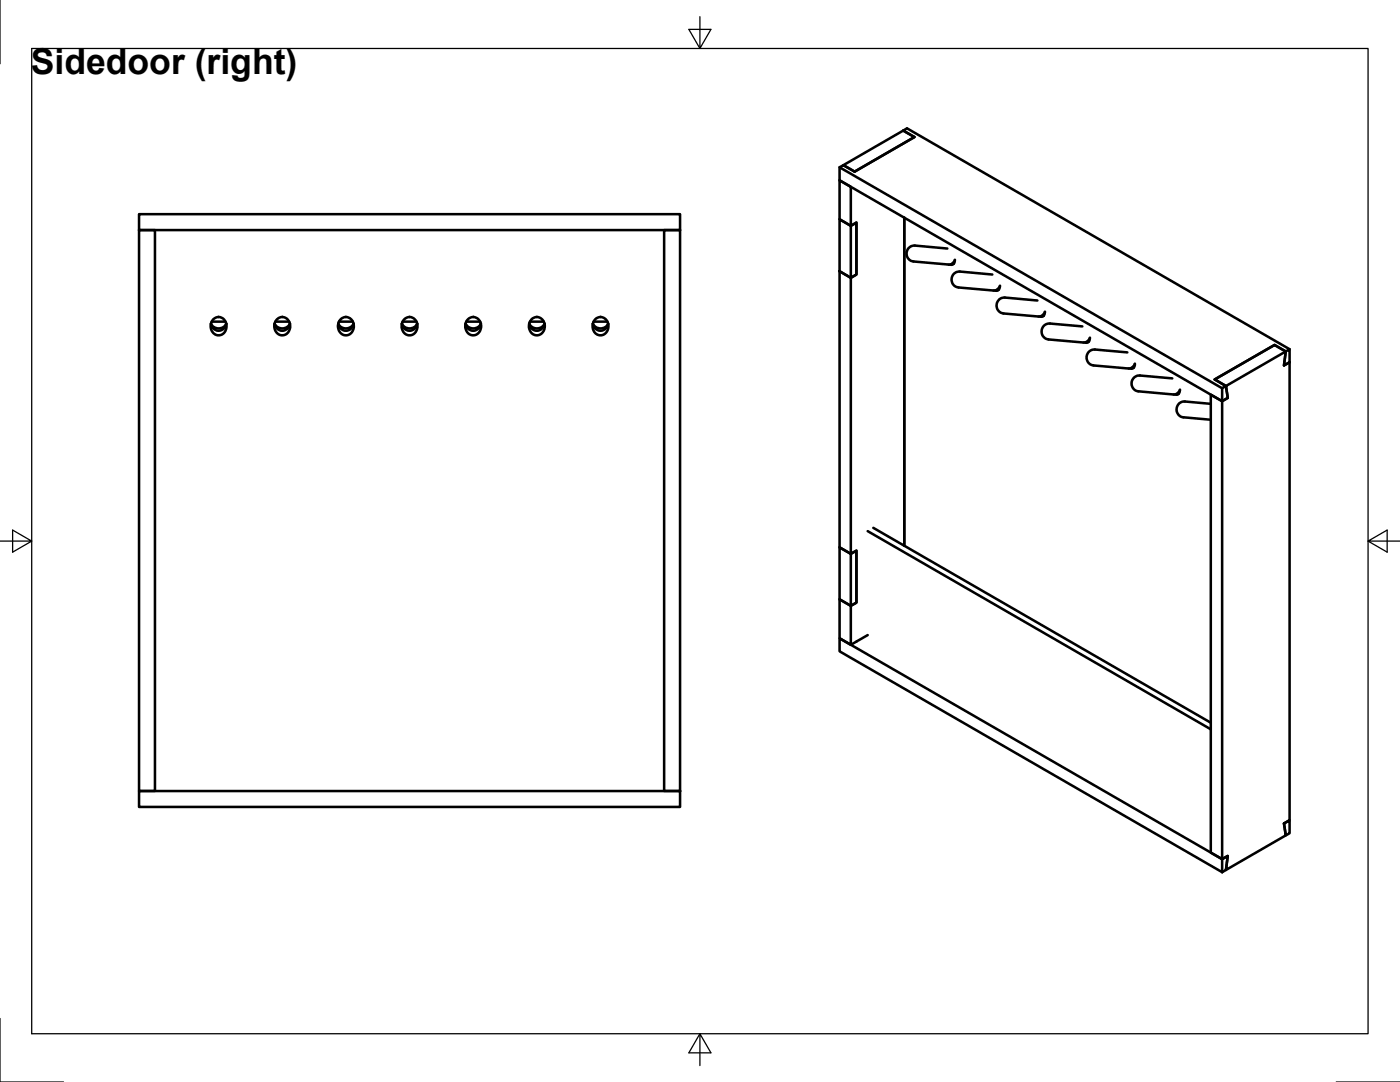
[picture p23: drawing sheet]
<svg xmlns="http://www.w3.org/2000/svg" width="279mm" height="216mm" viewBox="0 0 279 216" stroke-linecap="round" stroke-linejoin="round" font-family="sans-serif">
<defs><g id="words">
<text font-size="7.1" x="6.1" y="14.8">Sidedoor (right)</text>
</g></defs>
<!-- layer: Visible -->
<g fill="none" stroke="#000" stroke-width=".51">
<path d="M167.6 33.4v2.6l76.3 44.1v-2.6M168.3 33l12-6.9 2.2 1.2-11.9 6.9zM27.7 42.7h108v3.2h-108zM27.7 45.9h3.2v111.9h-3.2zM132.5 45.9h3.2v111.9h-3.2zM167.6 54.1v55.1l2.2 1.3 1.1-.6v10.3l-1.1 .7-2.2-1.3v7.8l2.2 1.3v-7.8l-2.2-1.3v-10.4l2.2 1.3M167.6 54.1l2.2 1.3 1.1-.6v-10.4l-1.1 .7-2.2-1.3v-7.8l2.2 1.3v73.2M167.6 43.8l2.2 1.3 1.1-.7v10.4l-1.1 .6-2.2-1.3zM180.5 43.4v65.5M189.1 49.6l-6.5-.6a1.6 1.6 0 0 0-1.7 1.5 1.6 1.6 0 0 0 1.4 1.7l7 .6a1.28 1.28 0 0 0 1.3-.9M190.2 52.5l.1 .1M190.6 51.9a.76 .76 0 0 1-1 .9"/>
<path d="M198 54.8l-6.8-.6-.7 .3-.5 .6-.1 .9 .2 .6a1.5 1.5 0 0 0 1.2 .8l7 .6M198.6 58a.77 .77 0 0 0 1-1 1.34 1.34 0 0 1-1.3 1M199.1 57.7l.2 .1M207 60l-6.5-.6a1.6 1.6 0 0 0-1.6 1.5 1.6 1.6 0 0 0 1.4 1.6l7 .7M42.1 64.6a1.54 1.54 0 0 0 1.5 1.4 1.54 1.54 0 0 0 1.6-1.4M42.1 64.6a1.69 1.69 0 0 0 1.5 .9 1.69 1.69 0 0 0 1.6-.9M42.2 64.2h2.8M42.5 63.8a1.65 1.65 0 0 1 2.1-.2 1.65 1.65 0 0 1 .5 2.1 1.58 1.58 0 0 1-1.9 1.2 1.58 1.58 0 0 1-1.2-1.9l.2-.7zM54.8 64.6a1.54 1.54 0 0 0 1.5 1.4 1.54 1.54 0 0 0 1.6-1.4M54.8 64.6a1.69 1.69 0 0 0 1.5 .9 1.69 1.69 0 0 0 1.6-.9M54.9 64.2h2.8M55.2 63.8a1.61 1.61 0 0 1 2-.3 1.61 1.61 0 0 1 .7 1.8 1.6 1.6 0 0 1-1.8 1.6 1.6 1.6 0 0 1-1.4-1.9l.2-.7z"/>
<path d="M67.5 64.6a1.54 1.54 0 0 0 1.5 1.4 1.54 1.54 0 0 0 1.6-1.4M67.5 64.6a1.69 1.69 0 0 0 1.5 .9 1.69 1.69 0 0 0 1.6-.9M67.6 64.2h2.8M67.9 63.8a1.61 1.61 0 0 1 2-.3 1.61 1.61 0 0 1 .7 1.8 1.6 1.6 0 0 1-1.8 1.6 1.6 1.6 0 0 1-1.4-1.9l.2-.7zM80.2 64.6a1.54 1.54 0 0 0 1.5 1.4 1.54 1.54 0 0 0 1.6-1.4M80.2 64.6a1.69 1.69 0 0 0 1.5 .9 1.69 1.69 0 0 0 1.6-.9M80.4 64.2h2.7M80.6 63.8a1.61 1.61 0 0 1 2-.3 1.61 1.61 0 0 1 .7 1.8 1.59 1.59 0 0 1-1.8 1.6 1.59 1.59 0 0 1-1.3-1.9l.1-.7zM92.9 64.6a1.54 1.54 0 0 0 1.5 1.4 1.54 1.54 0 0 0 1.6-1.4M92.9 64.6a1.69 1.69 0 0 0 1.6 .9 1.69 1.69 0 0 0 1.5-.9M93.1 64.2h2.7M93.3 63.8a1.61 1.61 0 0 1 2-.3 1.61 1.61 0 0 1 .7 1.8 1.59 1.59 0 0 1-1.8 1.6 1.59 1.59 0 0 1-1.3-1.9l.1-.7z"/>
<path d="M105.6 64.6a1.54 1.54 0 0 0 1.5 1.4 1.54 1.54 0 0 0 1.6-1.4M105.6 64.6a1.69 1.69 0 0 0 1.6 .9 1.69 1.69 0 0 0 1.5-.9M105.8 64.2h2.7M106 63.8a1.65 1.65 0 0 1 2.1-.2 1.65 1.65 0 0 1 .5 2.1 1.58 1.58 0 0 1-1.8 1.2 1.58 1.58 0 0 1-1.2-1.9l.1-.7zM118.3 64.6a1.54 1.54 0 0 0 1.5 1.4 1.54 1.54 0 0 0 1.6-1.4M118.3 64.6a1.69 1.69 0 0 0 1.6 .9 1.69 1.69 0 0 0 1.5-.9M118.5 64.2h2.7M118.7 63.8a1.65 1.65 0 0 1 2.1-.2 1.65 1.65 0 0 1 .5 2.1 1.58 1.58 0 0 1-1.8 1.2 1.58 1.58 0 0 1-1.2-1.9l.1-.7zM207.5 63.1a.76 .76 0 0 0 .8-.1 .76 .76 0 0 0 .3-.8 1.34 1.34 0 0 1-1.3 1M208.1 62.8l.2 .2M216 65.1l-6.6-.5a1.59 1.59 0 0 0-1.5 1.5 1.59 1.59 0 0 0 1.4 1.6l7 .6a1.28 1.28 0 0 0 1.2-.9 .76 .76 0 0 1-.2 .8 .76 .76 0 0 1-.8 .1M217.1 68l.2 .2"/>
<path d="M225 70.3l-6.5-.6a1.6 1.6 0 0 0-1.6 1.5 1.6 1.6 0 0 0 1.3 1.7l7 .6a1.28 1.28 0 0 0 1.3-.9M226.1 73.2l.2 .2M226.5 72.6a.74 .74 0 0 1-.2 .8 .74 .74 0 0 1-.8 .1M234 75.5l-7-.5-.6 .3-.4 .6-.2 .7 .2 .7a1.45 1.45 0 0 0 1.2 .8l7 .6M234.5 78.7a.77 .77 0 0 0 1-.9 1.34 1.34 0 0 1-1.3 .9M235.1 78.4l.1 .2M242.4 75.7l12-6.9 2.2 1.3-11.9 6.9 .3 2.4-1.1 .7 1.1-.7-.3-2.4zM256.6 70.1l.8-.4v2.6M256.6 70.1l-.4 2.8 1.2-.6M257.4 69.7l-76.4-44.1-.7 .5 2.2 1.2-11.9 6.9-2.3-1.2-.7 .4 76.3 44.1 .8-.5-2.3-1.3 12-6.9 2.2 1.3-.4 2.8 1.2-.6M257.4 72.3v91.4l-1.2 .6 .4 2.4-11.9 6.9 .3-2.8-1.1 .6-2.3-1.3v-91.3l2.3 1.3v91.3l1.1-.6-.3 2.8-.8 .4M241.6 80.6l-5.2-.5a1.58 1.58 0 0 0-1.6 1.5 1.58 1.58 0 0 0 1.4 1.7l5.4 .5"/>
<path d="M169.8 110.5l1.1-.6v10.3l-1.1 .7zM173.2 106l68.4 39.5M174.3 105.3l67.3 38.9M167.6 127.4l76.3 44v2.6l-76.3-44zM173.2 126.7l-3.4 2M27.7 157.8h108v3.2h-108zM256.2 164.3l1.2-.6v2.6l-.8 .4z"/>
</g>
<!-- layer: Border -->
<path d="M0 0v12.7M6.3 9.7h266.7v196.6h-266.7zM139.7 3.3v6.4l2.2-3.8h-4.4l2.2 3.8M0 108h6.3l-3.8-2.2v4.4l3.8-2.2M273 108l3.8 2.2v-4.4l-3.8 2.2h6.4M0 203.2v12.7h12.7M139.7 206.3l-2.2 3.8h4.4l-2.2-3.8v6.3M266.7 215.9h12.7" fill="none" stroke="#000" stroke-width=".25"/>
<use href="#words"/>
</svg>
